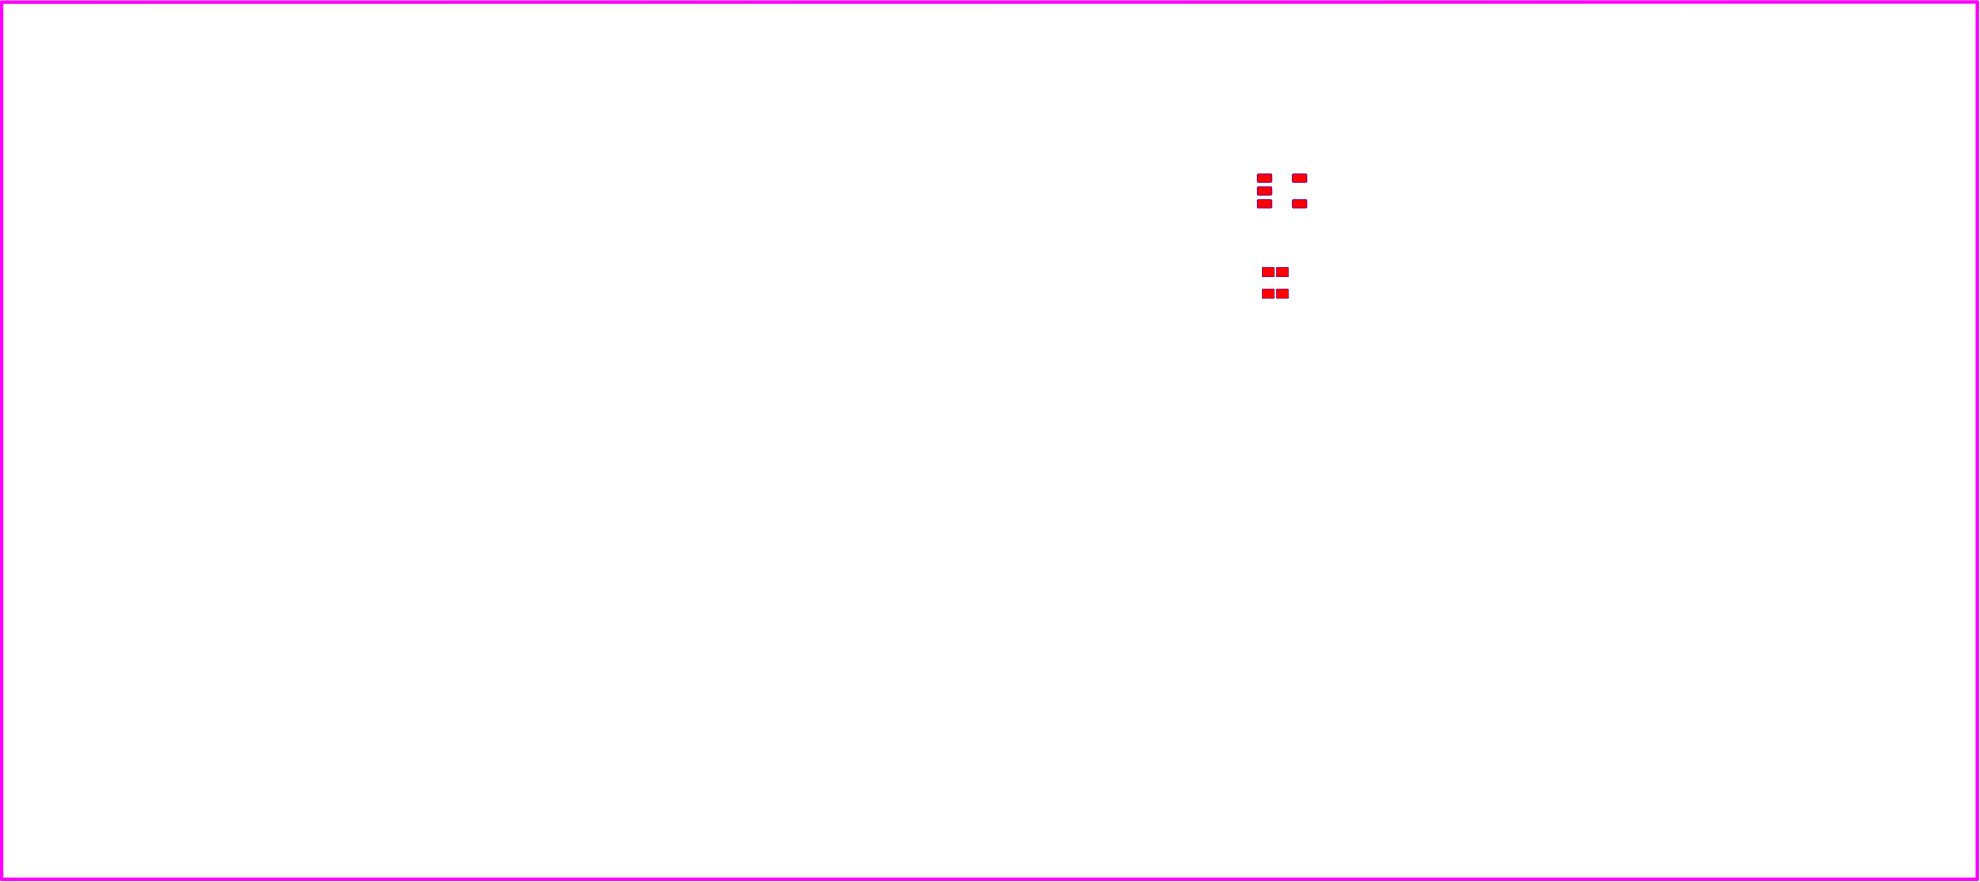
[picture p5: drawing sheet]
<svg xmlns="http://www.w3.org/2000/svg" width="489mm" height="218mm" viewBox="0 0 489 218" stroke-linecap="round" stroke-linejoin="round" font-family="sans-serif">
<path d="M.4 .5h487.9v216.5h-487.9z" fill="none" stroke="#f0f" stroke-width=".85"/>
<g fill="#800080">
<path d="M315.4 65.9h2.6l.2 .3v1.9l-.2 .3h-2.6l-.3-.3v-1.9z" fill-rule="evenodd"/>
<path d="M315.4 71.3h2.6l.2 .2v1.9l-.2 .3h-2.6l-.3-.3v-1.9z" fill-rule="evenodd"/>
<path d="M311.9 65.9h2.6l.2 .3v1.9l-.2 .3h-2.6l-.3-.3v-1.9z" fill-rule="evenodd"/>
<path d="M319.5 49.1h2.9l.4 .5v1.4l-.4 .4h-2.9l-.5-.4v-1.4z" fill-rule="evenodd"/>
<path d="M310.8 46h3l.4 .4v1.5l-.4 .4h-3l-.4-.4v-1.5z" fill-rule="evenodd"/>
<path d="M310.8 49.1h3l.4 .5v1.4l-.4 .4h-3l-.4-.4v-1.4z" fill-rule="evenodd"/>
<path d="M319.5 42.8h2.9l.4 .4v1.5l-.4 .4h-2.9l-.5-.4v-1.5z" fill-rule="evenodd"/>
<path d="M310.8 42.8h3l.4 .4v1.5l-.4 .4h-3l-.4-.4v-1.5z" fill-rule="evenodd"/>
<path d="M311.9 71.3h2.6l.2 .2v1.9l-.2 .3h-2.6l-.3-.3v-1.9z" fill-rule="evenodd"/>
</g>
<g fill="#800080">
<path d="M315.1 66.2h.3zM315.2 66l.2-.1v.3h-.3z"/>
<path d="M315.4 68.1v.3zM315.1 68.1h.3v.3z"/>
<path d="M318 68.1h.2zM318 68.1h.2l-.2 .3z"/>
<path d="M318 65.9v.3zM318 65.9l.2 .3h-.2z"/>
<path d="M315.1 71.5h.3zM315.2 71.3h.2v.2h-.3z"/>
<path d="M315.4 73.4v.3zM315.1 73.4h.3v.3z"/>
<path d="M318 73.4h.2zM318 73.4h.2l-.2 .3z"/>
<path d="M318 71.3v.2zM318 71.3l.2 .2h-.2z"/>
<path d="M311.6 66.2h.3zM311.7 66l.2-.1v.3h-.3z"/>
<path d="M311.9 68.1v.3zM311.6 68.1h.3v.3z"/>
<path d="M314.5 68.1h.2zM314.5 68.1h.2l-.2 .3z"/>
<path d="M314.5 65.9v.3zM314.5 65.9l.2 .3h-.2z"/>
<path d="M319 49.6h.5zM319.2 49.2l.3-.1v.5h-.5z"/>
<path d="M319.5 51v.4zM319 51h.5v.4z"/>
<path d="M322.4 51h.4zM322.4 51h.4l-.2 .4h-.2z"/>
<path d="M322.4 49.1v.5zM322.4 49.1l.4 .5h-.4z"/>
<path d="M310.4 46.4h.4zM310.6 46h.2v.4h-.4z"/>
<path d="M310.8 47.9v.4zM310.4 47.9h.4v.4z"/>
<path d="M313.8 47.9h.4zM313.8 47.9h.4l-.2 .3-.2 .1z"/>
<path d="M313.8 46v.4zM313.8 46l.4 .4h-.4z"/>
<path d="M310.4 49.6h.4zM310.6 49.2l.2-.1v.5h-.4z"/>
<path d="M310.8 51v.4zM310.4 51h.4v.4z"/>
<path d="M313.8 51h.4zM313.8 51h.4l-.2 .4h-.2z"/>
<path d="M313.8 49.1v.5zM313.8 49.1l.4 .5h-.4z"/>
<path d="M319 43.2h.5zM319.2 42.9l.3-.1v.4h-.5z"/>
<path d="M319.5 44.7v.4zM319 44.7h.5v.4z"/>
<path d="M322.4 44.7h.4zM322.4 44.7h.4l-.2 .4h-.2z"/>
<path d="M322.4 42.8v.4zM322.4 42.8l.4 .4h-.4z"/>
<path d="M310.4 43.2h.4zM310.6 42.9l.2-.1v.4h-.4z"/>
<path d="M310.8 44.7v.4zM310.4 44.7h.4v.4z"/>
<path d="M313.8 44.7h.4zM313.8 44.7h.4l-.2 .4h-.2z"/>
<path d="M313.8 42.8v.4zM313.8 42.8l.4 .4h-.4z"/>
<path d="M311.6 71.5h.3zM311.7 71.3h.2v.2h-.3z"/>
<path d="M311.9 73.4v.3zM311.6 73.4h.3v.3z"/>
<path d="M314.5 73.4h.2zM314.5 73.4h.2l-.2 .3z"/>
<path d="M314.5 71.3v.2zM314.5 71.3l.2 .2h-.2z"/>
</g>
<g fill="#f00">
<path d="M315.4 66.1h2.6l.1 2-2.7 .1z" fill-rule="evenodd"/>
<path d="M315.4 71.4h2.6l.1 2-2.7 .2z" fill-rule="evenodd"/>
<path d="M311.9 66.1h2.6l.1 2-2.7 .1z" fill-rule="evenodd"/>
<path d="M319.5 49.4h2.9l.2 .2v1.4l-.2 .2h-2.9l-.2-.2v-1.4z" fill-rule="evenodd"/>
<path d="M310.6 46.4l.2-.2h3l.1 .2v1.5l-.1 .1h-3l-.2-.1z" fill-rule="evenodd"/>
<path d="M310.8 49.4h3l.1 .2v1.4l-.1 .2h-3l-.2-.2v-1.4z" fill-rule="evenodd"/>
<path d="M319.5 43.1h2.9l.2 .1v1.5l-.2 .2h-2.9l-.2-.2v-1.5z" fill-rule="evenodd"/>
<path d="M310.6 43.2l.2-.1h3l.1 .1v1.5l-.1 .2h-3l-.2-.2z" fill-rule="evenodd"/>
<path d="M311.9 71.4h2.6l.1 2-2.7 .2z" fill-rule="evenodd"/>
</g>
<g fill="#f00">
<path d="M315.3 68.1l.1 .1z"/>
<path d="M318 66.1l.1 .1z"/>
<path d="M315.3 73.4l.1 .2z"/>
<path d="M318 71.4l.1 .1z"/>
<path d="M311.8 68.1l.1 .1z"/>
<path d="M314.5 66.1l.1 .1z"/>
<path d="M311.8 73.4l.1 .2z"/>
<path d="M314.5 71.4l.1 .1z"/>
<path d="M319.3 49.6h.2zM319.3 49.4h.2v.2h-.2z"/>
<path d="M319.5 51v.2zM319.3 51h.2v.2z"/>
<path d="M322.4 51h.2zM322.4 51h.2l-.2 .2z"/>
<path d="M322.4 49.4v.2zM322.4 49.4l.2 .2h-.2z"/>
<path d="M310.6 46.4h.2zM310.7 46.3l.1-.1v.2h-.2z"/>
<path d="M310.8 47.9v.1zM310.6 47.9h.2v.1z"/>
<path d="M313.8 47.9h.1zM313.8 47.9h.1l-.1 .1z"/>
<path d="M313.8 46.2v.2zM313.8 46.2l.1 .2h-.1z"/>
<path d="M310.6 49.6h.2zM310.7 49.4h.1v.2h-.2z"/>
<path d="M310.8 51v.2zM310.6 51h.2v.2z"/>
<path d="M313.8 51h.1zM313.8 51h.1l-.1 .2z"/>
<path d="M313.8 49.4v.2zM313.8 49.4l.1 .2h-.1z"/>
<path d="M319.3 43.2h.2zM319.3 43.1h.2v.1h-.2z"/>
<path d="M319.5 44.7v.2zM319.3 44.7h.2v.2z"/>
<path d="M322.4 44.7h.2zM322.4 44.7h.2l-.2 .2z"/>
<path d="M322.4 43.1v.1zM322.4 43.1l.2 .1h-.2z"/>
<path d="M310.6 43.2h.2zM310.7 43.1h.1v.1h-.2z"/>
<path d="M310.8 44.7v.2zM310.6 44.7h.2v.2z"/>
<path d="M313.8 44.7h.1zM313.8 44.7h.1l-.1 .2z"/>
<path d="M313.8 43.1v.1zM313.8 43.1l.1 .1h-.1z"/>
</g>
</svg>
